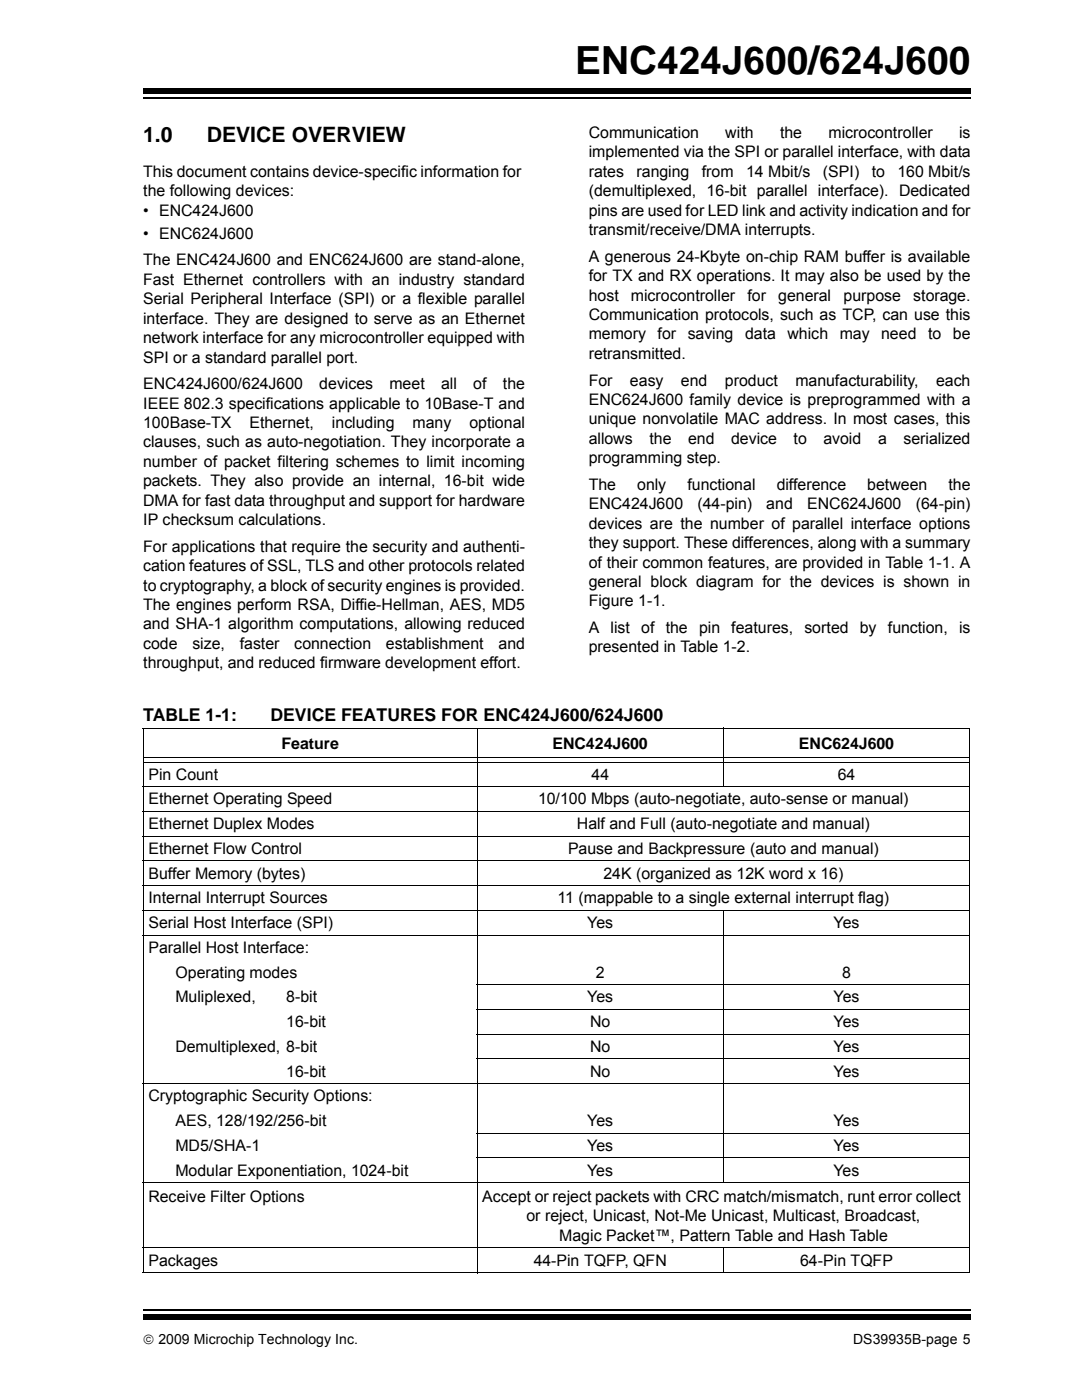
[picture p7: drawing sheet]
<svg xmlns="http://www.w3.org/2000/svg" width="216mm" height="279mm" viewBox="0 0 216 279" stroke-linecap="round" stroke-linejoin="round" font-family="sans-serif">
<defs><g id="words">
<text font-size="7.7" x="114.8" y="14.7">ENC424J600/624J600</text>
<g font-size="4.2">
<text x="28.6" y="28.3">1.0</text>
<text x="41.3" y="28.3">DEVICE OVERVIEW</text>
</g>
<g font-size="3.5">
<text x="28.6" y="143.8">TABLE 1-1:</text>
<text x="54" y="143.8">DEVICE FEATURES FOR ENC424J600/624J600</text>
</g>
<g font-size="3.2">
<text x="117.5" y="27.5">Communication</text>
<text x="144.7" y="27.5">with</text>
<text x="155.7" y="27.5">the</text>
<text x="165.3" y="27.5">microcontroller</text>
<text x="191.4" y="27.5">is</text>
<text x="28.6" y="35.3">This document contains device-specific information for</text>
<text x="117.5" y="31.4">implemented via the SPI or parallel interface, with data</text>
<text x="117.5" y="35.3">rates</text>
<text x="127" y="35.3">ranging</text>
<text x="140" y="35.3">from</text>
<text x="148.9" y="35.3">14 Mbit/s</text>
<text x="164.2" y="35.3">(SPI)</text>
<text x="173.9" y="35.3">to</text>
<text x="179.1" y="35.3">160 Mbit/s</text>
<text x="28.6" y="39.2">the following devices:</text>
<text x="117.5" y="39.2">(demultiplexed, 16-bit parallel interface). Dedicated</text>
<text x="28.6" y="43.1">• ENC424J600</text>
<text x="28.6" y="47.7">• ENC624J600</text>
<text x="117.5" y="43.1">pins are used for LED link and activity indication and for</text>
<text x="117.5" y="46.9">transmit/receive/DMA interrupts.</text>
<text x="28.6" y="53">The ENC424J600 and ENC624J600 are stand-alone,</text>
<text x="117.5" y="52.2">A generous 24-Kbyte on-chip RAM buffer is available</text>
<text x="28.6" y="56.8">Fast Ethernet controllers with an industry standard</text>
<text x="117.5" y="56.1">for TX and RX operations. It may also be used by the</text>
<text x="28.6" y="60.7">Serial Peripheral Interface (SPI) or a flexible parallel</text>
<text x="28.6" y="64.6">interface. They are designed to serve as an Ethernet</text>
<text x="117.5" y="60">host</text>
<text x="117.5" y="63.9">Communication protocols, such as TCP, can use this</text>
<text x="125.9" y="60">microcontroller</text>
<text x="149.1" y="60">for</text>
<text x="155.3" y="60">general</text>
<text x="168.3" y="60">purpose</text>
<text x="182.2" y="60">storage.</text>
<text x="28.6" y="68.5">network interface for any microcontroller equipped with</text>
<text x="117.5" y="67.7">memory</text>
<text x="117.5" y="71.6">retransmitted.</text>
<text x="131.2" y="67.7">for</text>
<text x="137.2" y="67.7">saving</text>
<text x="148.7" y="67.7">data</text>
<text x="157.1" y="67.7">which</text>
<text x="167.6" y="67.7">may</text>
<text x="175.8" y="67.7">need</text>
<text x="185.2" y="67.7">to</text>
<text x="190.2" y="67.7">be</text>
<text x="28.6" y="72.4">SPI or a standard parallel port.</text>
<text x="28.6" y="77.7">ENC424J600/624J600</text>
<text x="63.7" y="77.7">devices</text>
<text x="77.7" y="77.7">meet</text>
<text x="88" y="77.7">all</text>
<text x="94.4" y="77.7">of</text>
<text x="100.4" y="77.7">the</text>
<text x="117.5" y="76.9">For</text>
<text x="125.7" y="76.9">easy</text>
<text x="135.9" y="76.9">end</text>
<text x="144.6" y="76.9">product</text>
<text x="158.7" y="76.9">manufacturability,</text>
<text x="186.8" y="76.9">each</text>
<text x="28.6" y="81.5">IEEE 802.3 specifications applicable to 10Base-T and</text>
<text x="117.5" y="80.8">ENC624J600 family device is preprogrammed with a</text>
<text x="28.6" y="85.4">100Base-TX</text>
<text x="28.6" y="89.3">clauses, such as auto-negotiation. They incorporate a</text>
<text x="49.8" y="85.4">Ethernet,</text>
<text x="66.2" y="85.4">including</text>
<text x="82.3" y="85.4">many</text>
<text x="93.7" y="85.4">optional</text>
<text x="117.5" y="84.7">unique nonvolatile MAC address. In most cases, this</text>
<text x="117.5" y="88.6">allows</text>
<text x="129.6" y="88.6">the</text>
<text x="137.3" y="88.6">end</text>
<text x="145.9" y="88.6">device</text>
<text x="158.4" y="88.6">to</text>
<text x="164.3" y="88.6">avoid</text>
<text x="175.2" y="88.6">a</text>
<text x="180.3" y="88.6">serialized</text>
<text x="28.6" y="93.2">number of packet filtering schemes to limit incoming</text>
<text x="117.5" y="92.4">programming step.</text>
<text x="28.6" y="97">packets. They also provide an internal, 16-bit wide</text>
<text x="28.6" y="100.9">DMA for fast data throughput and support for hardware</text>
<text x="117.5" y="97.7">The</text>
<text x="117.5" y="101.6">ENC424J600</text>
<text x="127.2" y="97.7">only</text>
<text x="137.2" y="97.7">functional</text>
<text x="139.1" y="101.6">(44-pin)</text>
<text x="152.9" y="101.6">and</text>
<text x="155" y="97.7">difference</text>
<text x="161" y="101.6">ENC624J600</text>
<text x="173.1" y="97.7">between</text>
<text x="182.7" y="101.6">(64-pin)</text>
<text x="189.3" y="97.7">the</text>
<text x="28.6" y="104.8">IP checksum calculations.</text>
<text x="117.5" y="105.5">devices are the number of parallel interface options</text>
<text x="28.6" y="110.1">For applications that require the security and authenti-</text>
<text x="28.6" y="114">cation features of SSL, TLS and other protocols related</text>
<text x="117.5" y="109.4">they support. These differences, along with a summary</text>
<text x="117.5" y="113.3">of their common features, are provided in Table 1-1. A</text>
<text x="28.6" y="117.9">to cryptography, a block of security engines is provided.</text>
<text x="117.5" y="117.2">general block diagram for the devices is shown in</text>
<text x="28.6" y="121.8">The engines perform RSA, Diffie-Hellman, AES, MD5</text>
<text x="28.6" y="125.6">and SHA-1 algorithm computations, allowing reduced</text>
<text x="117.5" y="121">Figure 1-1.</text>
<text x="28.6" y="129.5">code</text>
<text x="38.4" y="129.5">size,</text>
<text x="47.8" y="129.5">faster</text>
<text x="58.7" y="129.5">connection</text>
<text x="77" y="129.5">establishment</text>
<text x="99.5" y="129.5">and</text>
<text x="117.5" y="126.3">A</text>
<text x="117.5" y="130.2">presented in Table 1-2.</text>
<text x="121.8" y="126.3">list</text>
<text x="127.9" y="126.3">of the</text>
<text x="139.5" y="126.3">pin features,</text>
<text x="160.5" y="126.3">sorted</text>
<text x="171.6" y="126.3">by</text>
<text x="177.2" y="126.3">function,</text>
<text x="191.4" y="126.3">is</text>
<text x="28.6" y="133.4">throughput, and reduced firmware development effort.</text>
<text x="56.2" y="149.6">Feature</text>
<text x="110.2" y="149.6">ENC424J600</text>
<text x="159.4" y="149.6">ENC624J600</text>
<text x="29.6" y="155.6">Pin Count</text>
<text x="118" y="155.6">44</text>
<text x="167.2" y="155.6">64</text>
<text x="29.6" y="160.5">Ethernet Operating Speed</text>
<text x="107.4" y="160.5">10/100 Mbps (auto-negotiate, auto-sense or manual)</text>
<text x="29.6" y="165.5">Ethernet Duplex Modes</text>
<text x="115.1" y="165.5">Half and Full (auto-negotiate and manual)</text>
<text x="29.6" y="170.4">Ethernet Flow Control</text>
<text x="113.3" y="170.4">Pause and Backpressure (auto and manual)</text>
<text x="29.6" y="175.4">Buffer Memory (bytes)</text>
<text x="120.4" y="175.4">24K (organized as 12K word x 16)</text>
<text x="29.6" y="180.3">Internal Interrupt Sources</text>
<text x="29.6" y="185.2">Serial Host Interface (SPI)</text>
<text x="111.3" y="180.3">11 (mappable to a single external interrupt flag)</text>
<text x="117.2" y="185.2">Yes</text>
<text x="166.3" y="185.2">Yes</text>
<text x="29.6" y="190.2">Parallel Host Interface:</text>
<text x="35" y="195.1">Operating modes</text>
<text x="118.9" y="195.1">2</text>
<text x="168.1" y="195.1">8</text>
<text x="35" y="200">Muliplexed,</text>
<text x="57.1" y="200">8-bit</text>
<text x="117.2" y="200">Yes</text>
<text x="166.3" y="200">Yes</text>
<text x="35" y="209.9">Demultiplexed, 8-bit</text>
<text x="57.1" y="205">16-bit</text>
<text x="117.7" y="205">No</text>
<text x="117.7" y="209.9">No</text>
<text x="166.3" y="205">Yes</text>
<text x="166.3" y="209.9">Yes</text>
<text x="57.1" y="214.9">16-bit</text>
<text x="117.7" y="214.9">No</text>
<text x="166.3" y="214.9">Yes</text>
<text x="29.6" y="219.8">Cryptographic Security Options:</text>
<text x="35" y="224.7">AES, 128/192/256-bit</text>
<text x="117.2" y="224.7">Yes</text>
<text x="166.3" y="224.7">Yes</text>
<text x="35" y="229.7">MD5/SHA-1</text>
<text x="117.2" y="229.7">Yes</text>
<text x="166.3" y="229.7">Yes</text>
<text x="29.6" y="239.9">Receive Filter Options</text>
<text x="35" y="234.6">Modular Exponentiation, 1024-bit</text>
<text x="96.2" y="239.9">Accept or reject packets with CRC match/mismatch, runt error collect</text>
<text x="117.2" y="234.6">Yes</text>
<text x="166.3" y="234.6">Yes</text>
<text x="105.1" y="243.8">or reject, Unicast, Not-Me Unicast, Multicast, Broadcast,</text>
<text x="111.6" y="247.7">Magic Packet™, Pattern Table and Hash Table</text>
<text x="29.6" y="252.6">Packages</text>
<text x="106.5" y="252.6">44-Pin TQFP, QFN</text>
<text x="159.7" y="252.6">64-Pin TQFP</text>
</g>
<g font-size="2.8">
<text x="28.6" y="268.2">© 2009 Microchip Technology Inc.</text>
<text x="170.2" y="268.2">DS39935B-page 5</text>
</g>
</g></defs>
<path d="M28.6 261.4h165.1" fill="none" stroke="#000" stroke-width=".34"/>
<path d="M28.6 262.4h165.1v1.1h-165.1z" fill="#000"/>
<path d="M28.6 17.3h165.1v5.4h-165.1z" fill="#fff"/>
<path d="M28.6 19.6h165.1" fill="none" stroke="#000" stroke-width=".34"/>
<path d="M28.6 17.7h165.1v1.1h-165.1z" fill="#000"/>
<g fill="none" stroke="#000" stroke-width=".2">
<path d="M28.5 145.3h165.1M28.5 157h165.1M28.6 145.4v108.5M28.7 151.3h164.7M28.7 152.2h164.7M95.2 145.3v108.8M144.4 145.3v11.8M193.5 145.4v108.5M28.5 161.9h165.1M28.5 166.9h165.1M28.5 171.8h165.1M28.5 176.8h165.1"/>
<path d="M28.5 181.7h165.1M28.5 186.6h165.1M95.1 196.5h98.5M144.4 181.6v54.5M28.5 216.3h165.1M95.1 201.4h98.5M95.1 206.4h98.5M95.1 211.3h98.5M28.5 236h165.1M95.1 226.2h98.5M95.1 231.1h98.5M28.5 249.1h165.1"/>
<path d="M28.5 254h165.1M144.4 249v5.1"/>
</g>
<use href="#words"/>
</svg>
